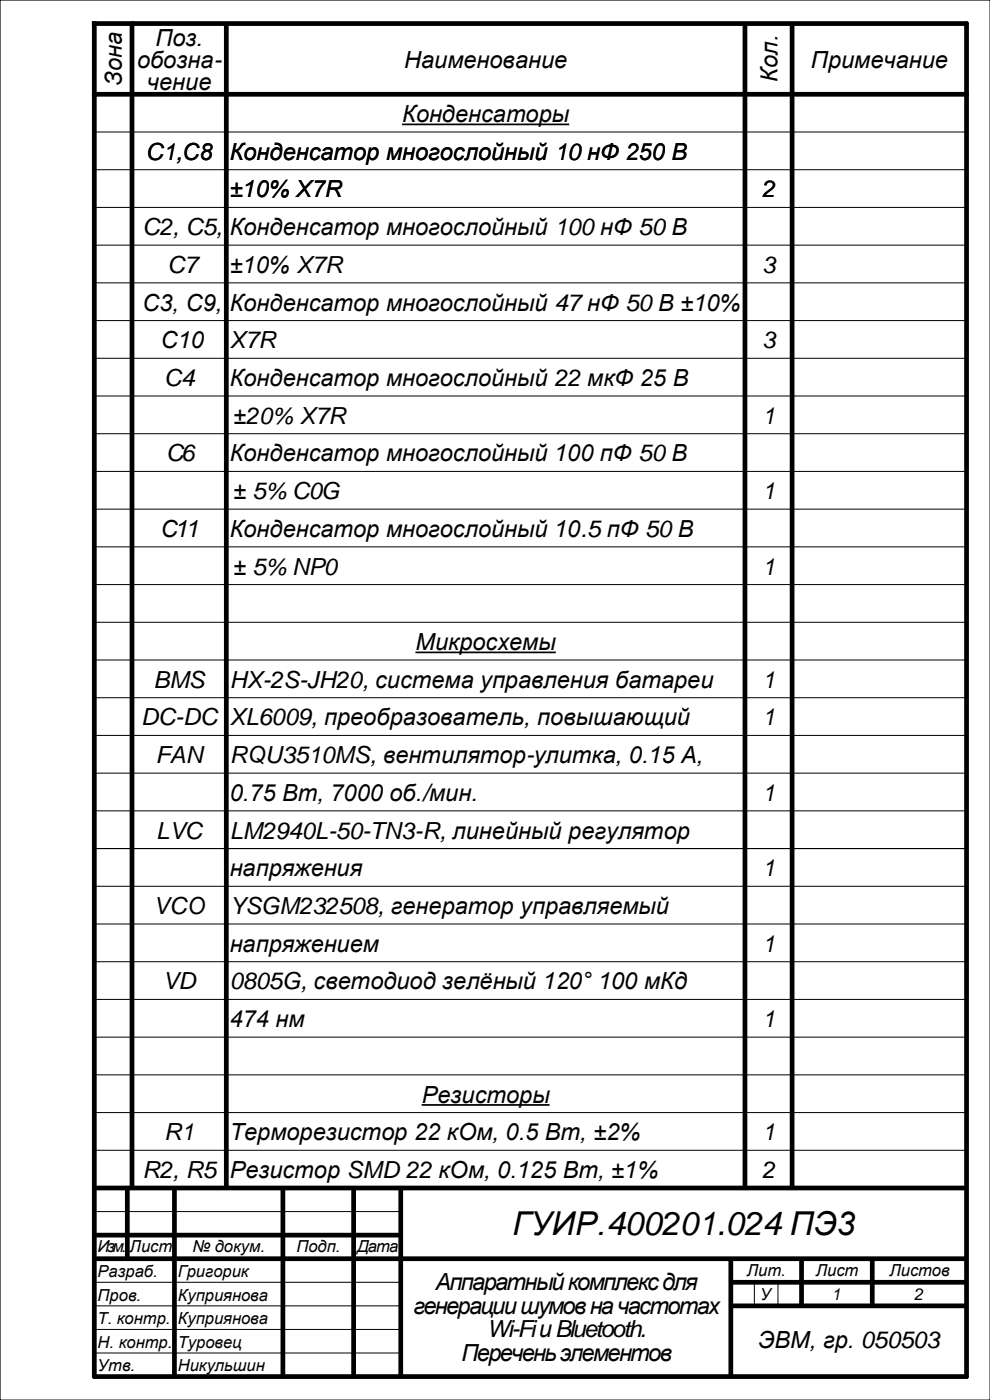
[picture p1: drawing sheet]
<svg xmlns="http://www.w3.org/2000/svg" width="210mm" height="297mm" viewBox="0 0 210 297" stroke-linecap="round" stroke-linejoin="round" font-family="sans-serif">
<defs><g id="words">
<text font-size="7" x="108.7" y="262">ГУИР.400201.024 ПЭ3</text>
<g font-size="5">
<text x="33" y="9.7">Поз.</text>
<text x="29.1" y="14.4">обозна-</text>
<text x="85.7" y="14.4">Наименование</text>
<text x="164.9" y="17.3" transform="rotate(-90 164.9 17.3)">Кол.</text>
<text x="172" y="14.4">Примечание</text>
<text x="25.9" y="18.2" transform="rotate(-90 25.9 18.2)">Зона</text>
<text x="31.2" y="19.1">чение</text>
<text x="85.3" y="25.9">Конденсаторы</text>
<text x="30.9" y="33.9">C1,С8</text>
<text x="48.7" y="33.9">Конденсатор многослойный 10 нФ 250 В</text>
<text x="48.7" y="41.9">±10% X7R</text>
<text x="161.6" y="41.9">2</text>
<text x="30.2" y="49.9">C2, C5,</text>
<text x="48.7" y="49.9">Конденсатор многослойный 100 нФ 50 В</text>
<text x="35.5" y="57.9">C7</text>
<text x="48.7" y="57.9">±10% X7R</text>
<text x="161.6" y="57.9">3</text>
<text x="30.2" y="65.9">С3, С9,</text>
<text x="48.7" y="65.9">Конденсатор многослойный 47нФ 50 В ±10%</text>
<text x="34.1" y="73.9">С10</text>
<text x="48.7" y="73.9">X7R</text>
<text x="161.6" y="73.9">3</text>
<text x="34.8" y="81.9">C4</text>
<text x="48.7" y="81.9">Конденсатор многослойный 22 мкФ 25 В</text>
<text x="49.4" y="89.9">±20% X7R</text>
<text x="161.6" y="89.9">1</text>
<text x="35.3" y="97.9">C6</text>
<text x="48.7" y="97.9">Конденсатор многослойный 100 пФ 50 В</text>
<text x="49.4" y="105.9">± 5% C0G</text>
<text x="161.6" y="105.9">1</text>
<text x="34.1" y="113.9">С11</text>
<text x="48.7" y="113.9">Конденсатор многослойный 10.5 пФ 50 В</text>
<text x="49.4" y="121.9">± 5% NP0</text>
<text x="161.6" y="121.9">1</text>
<text x="88.1" y="137.9">Микросхемы</text>
<text x="32.6" y="145.9">BMS</text>
<text x="48.7" y="145.9">HX-2S-JH20, система управления батареи</text>
<text x="161.6" y="145.9">1</text>
<text x="30" y="153.9">DC-DC</text>
<text x="48.7" y="153.9">XL6009, преобразователь, повышающий</text>
<text x="161.6" y="153.9">1</text>
<text x="33" y="161.9">FAN</text>
<text x="48.7" y="161.9">RQU3510MS, вентилятор-улитка, 0.15 А,</text>
<text x="48.7" y="169.9">0.75 Вт, 7000 об./мин.</text>
<text x="161.6" y="169.9">1</text>
<text x="33.1" y="177.9">LVC</text>
<text x="48.7" y="177.9">LM2940L-50-TN3-R, линейный регулятор</text>
<text x="48.7" y="185.9">напряжения</text>
<text x="161.6" y="185.9">1</text>
<text x="32.6" y="193.9">VCO</text>
<text x="48.7" y="193.9">YSGM232508, генератор управляемый</text>
<text x="48.7" y="201.9">напряжением</text>
<text x="161.6" y="201.9">1</text>
<text x="34.5" y="209.9">VD</text>
<text x="48.7" y="209.9">0805G, светодиод зелёный 120° 100 мКд</text>
<text x="48.7" y="217.9">474 нм</text>
<text x="161.6" y="217.9">1</text>
<text x="89.5" y="233.9">Резисторы</text>
<text x="34.8" y="241.9">R1</text>
<text x="48.7" y="241.9">Терморезистор 22 кОм, 0.5 Вт, ±2%</text>
<text x="161.6" y="241.9">1</text>
<text x="30.2" y="249.9">R2, R5</text>
<text x="48.7" y="249.9">Резистор SMD 22 кОм, 0.125 Вт, ±1%</text>
<text x="161.6" y="249.9">2</text>
<text x="92.4" y="273.6">Аппаратный комплекс для</text>
<text x="87.7" y="278.6">генерации шумов на частотах</text>
<text x="103.3" y="283.6">Wi-FiиBluetooth.</text>
<text x="160.8" y="286">ЭВМ, гр. 050503</text>
<text x="97.9" y="288.6">Перечень элементов</text>
</g>
<g font-size="3.5">
<text x="20.7" y="265.6">Изм.</text>
<text x="27.5" y="265.6">Лист</text>
<text x="40.8" y="265.6">№ докум.</text>
<text x="62.9" y="265.6">Подп.</text>
<text x="75.7" y="265.6">Дата</text>
<text x="20.7" y="270.9">Разраб.</text>
<text x="20.7" y="275.9">Пров.</text>
<text x="37.7" y="270.9">Григорик</text>
<text x="37.7" y="275.9">Куприянова</text>
<text x="158.4" y="270.6">Лит.</text>
<text x="161.2" y="275.8">У</text>
<text x="173" y="270.6">Лист</text>
<text x="176.4" y="275.8">1</text>
<text x="188.6" y="270.6">Листов</text>
<text x="193.9" y="275.8">2</text>
<text x="20.7" y="280.9">Т. контр.</text>
<text x="37.7" y="280.9">Куприянова</text>
<text x="20.7" y="285.9">Н. контр.</text>
<text x="37.7" y="285.9">Туровец</text>
<text x="20.7" y="290.9">Утв.</text>
<text x="37.7" y="290.9">Никульшин</text>
</g>
</g></defs>
<path d="M0 0h210v297h-210z" fill="none" stroke="#000" stroke-width=".25"/>
<path d="M20 5h185v287h-185zM20 20h185" fill="none" stroke="#000" stroke-width="1"/>
<g fill="none" stroke="#000" stroke-width="1" stroke-linecap="butt">
<path d="M28 5v247M48 5v247M158 5v247M168 5v247M20 252h185M27 252v15M37 252v40M60 252v40M75 252v40M85 252v40M20 267h185M20 262h65"/>
<path d="M155 267v25M155 272h50M155 277h50M170 267v10M185 267v10"/>
</g>
<g fill="none" stroke="#000" stroke-width=".21">
<path d="M20 28h185M20 36h185M20 44h185M20 52h185M20 60h185M20 68h185M20 76h185M20 84h185M20 92h185M20 100h185M20 108h185M20 116h185"/>
<path d="M20 140h185M20 124h185M20 132h185M20 148h185M20 156h185M20 164h185M20 172h185M20 180h185M20 196h185M20 188h185M20 204h185M20 212h185"/>
<path d="M20 220h185M20 228h185M20 236h185M20 257h65M20 244h185M20 252h185M20 272h65M20 277h65M160 272v5M165 272v5M20 282h65M20 287h65"/>
</g>
<path d="M85.3 26.4h35.4M88.1 138.4h29.8M89.4 234.4h27.2" fill="none" stroke="#000" stroke-width=".37"/>
<use href="#words"/>
</svg>
